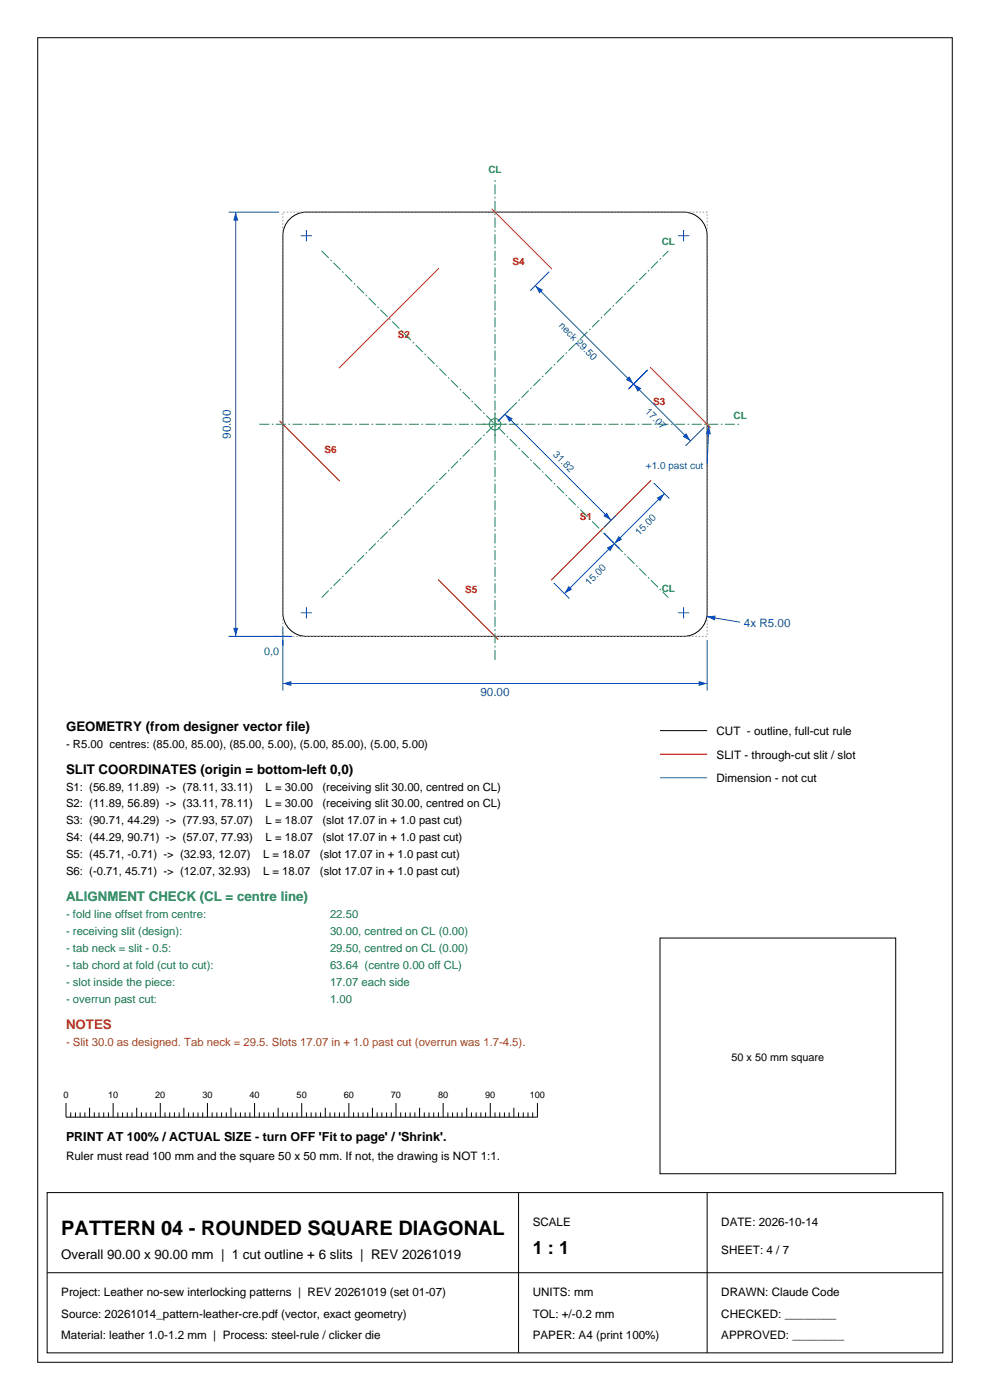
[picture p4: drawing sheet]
<svg xmlns="http://www.w3.org/2000/svg" width="210mm" height="297mm" viewBox="0 0 210 297" stroke-linecap="round" stroke-linejoin="round" font-family="sans-serif">
<defs><g id="words">
<text font-size="4.2" x="13" y="262">PATTERN 04 - ROUNDED SQUARE DIAGONAL</text>
<text font-size="3.9" x="113" y="266">1 : 1</text>
<g font-size="2.8">
<text x="14" y="155">GEOMETRY (from designer vector file)</text>
<text x="14" y="164.1">SLIT COORDINATES (origin = bottom-left 0,0)</text>
<text x="13" y="267">Overall 90.00 x 90.00 mm | 1 cut outline + 6 slits | REV 20261019</text>
</g>
<text font-size="2.8" fill="#1a7347" x="14" y="191.2">ALIGNMENT CHECK (CL = centre line)</text>
<text font-size="2.8" fill="#b34d0d" x="14" y="218.3">NOTES</text>
<text font-size="2.6" x="14" y="242">PRINT AT 100% / ACTUAL SIZE - turn OFF 'Fit to page' / 'Shrink'.</text>
<g font-size="2.5" fill="#0d4dbf">
<text x="49" y="93.1" transform="rotate(-90 49 93.1)">90.00</text>
<text x="157.8" y="133">4x R5.00</text>
<text x="101.9" y="147.6">90.00</text>
</g>
<g font-size="2.5">
<text x="152" y="156">CUT - outline, full-cut rule</text>
<text x="152" y="161">SLIT - through-cut slit / slot</text>
<text x="152" y="166">Dimension - not cut</text>
<text x="14" y="246">Ruler must read 100 mm and the square 50 x 50 mm. If not, the drawing is NOT 1:1.</text>
<text x="113" y="260">SCALE</text>
<text x="153" y="260">DATE: 2026-10-14</text>
<text x="153" y="266">SHEET: 4 / 7</text>
<text x="13" y="275">Project: Leather no-sew interlocking patterns | REV 20261019 (set 01-07)</text>
<text x="113" y="275">UNITS: mm</text>
<text x="153" y="275">DRAWN: Claude Code</text>
<text x="13" y="279.5">Source: 20261014_pattern-leather-cre.pdf (vector, exact geometry)</text>
<text x="113" y="279.5">TOL: +/-0.2 mm</text>
<text x="153" y="279.5">CHECKED: ________</text>
<text x="13" y="284">Material: leather 1.0-1.2 mm | Process: steel-rule / clicker die</text>
<text x="113" y="284">PAPER: A4 (print 100%)</text>
<text x="153" y="284">APPROVED: ________</text>
</g>
<g font-size="2.4">
<text x="14" y="158.6">- R5.00 centres: (85.00, 85.00), (85.00, 5.00), (5.00, 85.00), (5.00, 5.00)</text>
<text x="14" y="167.7">S1: (56.89, 11.89) -&gt; (78.11, 33.11)</text>
<text x="56.3" y="167.7">L = 30.00</text>
<text x="68.4" y="167.7">(receiving slit 30.00, centred on CL)</text>
<text x="14" y="171.3">S2: (11.89, 56.89) -&gt; (33.11, 78.11)</text>
<text x="56.3" y="171.3">L = 30.00</text>
<text x="68.4" y="171.3">(receiving slit 30.00, centred on CL)</text>
<text x="14" y="174.9">S3: (90.71, 44.29) -&gt; (77.93, 57.07)</text>
<text x="14" y="178.5">S4: (44.29, 90.71) -&gt; (57.07, 77.93)</text>
<text x="56.3" y="174.9">L = 18.07</text>
<text x="56.3" y="178.5">L = 18.07</text>
<text x="68.4" y="174.9">(slot 17.07 in + 1.0 past cut)</text>
<text x="68.4" y="178.5">(slot 17.07 in + 1.0 past cut)</text>
<text x="14" y="182.1">S5: (45.71, -0.71) -&gt; (32.93, 12.07)</text>
<text x="14" y="185.7">S6: (-0.71, 45.71) -&gt; (12.07, 32.93)</text>
<text x="55.8" y="182.1">L = 18.07</text>
<text x="55.8" y="185.7">L = 18.07</text>
<text x="67.9" y="182.1">(slot 17.07 in + 1.0 past cut)</text>
<text x="67.9" y="185.7">(slot 17.07 in + 1.0 past cut)</text>
</g>
<g font-size="2.4" fill="#1a7347">
<text x="14" y="194.8">- fold line offset from centre:</text>
<text x="70" y="194.8">22.50</text>
<text x="14" y="198.4">- receiving slit (design):</text>
<text x="14" y="202">- tab neck = slit - 0.5:</text>
<text x="70" y="198.4">30.00, centred on CL (0.00)</text>
<text x="70" y="202">29.50, centred on CL (0.00)</text>
<text x="14" y="205.6">- tab chord at fold (cut to cut):</text>
<text x="14" y="209.2">- slot inside the piece:</text>
<text x="70" y="205.6">63.64 (centre 0.00 off CL)</text>
<text x="70" y="209.2">17.07 each side</text>
<text x="14" y="212.8">- overrun past cut:</text>
<text x="70" y="212.8">1.00</text>
</g>
<text font-size="2.4" fill="#b34d0d" x="14" y="221.9">- Slit 30.0 as designed. Tab neck = 29.5. Slots 17.07 in + 1.0 past cut (overrun was 1.7-4.5).</text>
<text font-size="2.3" fill="#0d4dbf" x="56" y="139">0,0</text>
<text font-size="2.3" x="155.2" y="225">50 x 50 mm square</text>
<g font-size="2.1" fill="#1a8c59">
<text x="103.6" y="36.8">CL</text>
<text x="140.4" y="52">CL</text>
<text x="155.6" y="88.8">CL</text>
<text x="140.4" y="125.6">CL</text>
</g>
<g font-size="2.1" fill="#e60000">
<text x="108.7" y="56.1">S4</text>
<text x="84.4" y="71.7">S2</text>
<text x="138.6" y="86">S3</text>
<text x="68.8" y="96">S6</text>
<text x="123" y="110.3">S1</text>
<text x="98.7" y="125.9">S5</text>
</g>
<g font-size="2.1" fill="#0d4dbf">
<text x="118.5" y="69.2" transform="rotate(45 118.5 69.2)">neck 29.50</text>
<text x="136.7" y="87.5" transform="rotate(45 136.7 87.5)">17.07</text>
<text x="117.2" y="96.5" transform="rotate(45 117.2 96.5)">31.82</text>
<text x="137" y="99.5">+1.0 past cut</text>
<text x="135.6" y="113.7" transform="rotate(-45 135.6 113.7)">15.00</text>
<text x="125" y="124.3" transform="rotate(-45 125 124.3)">15.00</text>
</g>
<g font-size="1.9">
<text x="13.5" y="233">0</text>
<text x="22.9" y="233">10</text>
<text x="32.9" y="233">20</text>
<text x="42.9" y="233">30</text>
<text x="52.9" y="233">40</text>
<text x="62.9" y="233">50</text>
<text x="72.9" y="233">60</text>
<text x="82.9" y="233">70</text>
<text x="92.9" y="233">80</text>
<text x="102.9" y="233">90</text>
<text x="112.4" y="233">100</text>
</g>
</g></defs>
<path d="M8 8h194v281h-194zM61.8 46.2a5 5 0 0 1 3.2-1.2h80a5 5 0 0 1 5 5v80a5 5 0 0 1-5 5h-80a5 5 0 0 1-5-5v-80a5 5 0 0 1 1.8-3.8zM10 253h190v34h-190zM110 253v34M150 253v34M10 270h190" fill="none" stroke="#000" stroke-width=".21"/>
<path d="M93.1 56.9l-21.2 21.2M104.3 44.3l12.8 12.8M137.9 77.9l12.8 12.8M59.3 89.3l12.8 12.8M138.1 101.9l-21.2 21.2M92.9 122.9l12.8 12.8" fill="none" stroke="#e60000" stroke-width=".21"/>
<path d="M60 45h90v90h-90z" fill="none" stroke="#999" stroke-width=".21" stroke-dasharray=".4 .4" stroke-linecap="butt"/>
<path d="M60 135.8v10.7M150 135.8v10.7M60 145h90" fill="none" stroke="#0d4dbf" stroke-width=".21"/>
<g fill="#0d4dbf">
<path d="M60 145l1.8-.5v1z"/>
<path d="M148.2 144.5l1.8 .5-1.8 .5z"/>
</g>
<path d="M48.5 45h10.7M50 45v90M48.5 135h10.7" fill="none" stroke="#0d4dbf" stroke-width=".21"/>
<g fill="#0d4dbf">
<path d="M49.5 133.2h1l-.5 1.8z"/>
<path d="M50 45l.5 1.8h-1z"/>
</g>
<path d="M128.1 113.1l3.3 3.3M130.3 115.3l-10.6 10.6M58 135h4M60 133v4M117.5 123.7l3.3 3.3" fill="none" stroke="#0d4dbf" stroke-width=".21"/>
<path d="M68.2 53.2l73.6 73.6M55 90h102M68.2 126.8l73.6-73.6M105 140v-102" fill="none" stroke="#1a8c59" stroke-width=".21" stroke-dasharray="2.1 .5 .4 .5" stroke-linecap="butt"/>
<g fill="none" stroke="#1a8c59" stroke-width=".21">
<path d="M102.5 90h5M105 87.5v5"/>
<circle cx="105" cy="90" r="1.2"/>
</g>
<g fill="#0d4dbf">
<path d="M120.6 124.3l.8 .7-1.7 .9z"/>
<path d="M128.7 116.2l1.6-.9-.9 1.7z"/>
</g>
<path d="M128.1 113.1l3.3 3.3M138.7 102.5l3.3 3.3M140.9 104.7l-10.6 10.6" fill="none" stroke="#0d4dbf" stroke-width=".21"/>
<g fill="#0d4dbf">
<path d="M131.2 113.7l.8 .7-1.7 .9z"/>
<path d="M139.3 105.6l1.6-.9-.9 1.7z"/>
</g>
<path d="M107.1 87.9l22.5 22.5M108.2 86.8l-2.6 2.6M130.7 109.3l-2.6 2.6" fill="none" stroke="#0d4dbf" stroke-width=".21"/>
<g fill="#0d4dbf">
<path d="M107.1 87.9l1.7 .9-.8 .7z"/>
<path d="M128 109.5l.7-.8 .9 1.7z"/>
</g>
<path d="M116.5 57.6l-4 4.1M113.5 60.6l20.9 20.9M137.4 78.5l-4.1 4" fill="none" stroke="#0d4dbf" stroke-width=".21"/>
<g fill="#0d4dbf">
<path d="M113.5 60.6l1.7 .9-.8 .8z"/>
<path d="M132.7 80.6l.8-.8 .9 1.7z"/>
</g>
<path d="M137.4 78.5l-4.1 4M134.4 81.5l12.1 12M149.4 90.6l-4 4" fill="none" stroke="#0d4dbf" stroke-width=".21"/>
<g fill="#0d4dbf">
<path d="M134.4 81.5l1.6 .9-.7 .7z"/>
<path d="M145.6 91.9l.9 1.6-1.7-.9z"/>
</g>
<path d="M150.4 90.4l-.4 8.1" fill="none" stroke="#0d4dbf" stroke-width=".21"/>
<path d="M150.4 90.4l.4 1.8-1.1-.1z" fill="#0d4dbf"/>
<path d="M63.8 50h2.4M65 48.8v2.4M143.8 50h2.4M145 48.8v2.4M63.8 130h2.4M65 128.8v2.4M143.8 130h2.4M145 128.8v2.4M149.9 130.8l7.1 1.2" fill="none" stroke="#0d4dbf" stroke-width=".21"/>
<path d="M149.9 130.8l1.9-.2-.2 1z" fill="#0d4dbf"/>
<g fill="none" stroke="#000" stroke-width=".21">
<path d="M140 155h10M140 199h50v50h-50zM14 234v3h100v-3M15 236v1M16 236v1M17 236v1M18 236v1M19 235v2M20 236v1M21 236v1M22 236v1M23 236v1"/>
<path d="M24 234v3M25 236v1M26 236v1M27 236v1M28 236v1M29 235v2M30 236v1M31 236v1M32 236v1M33 236v1M34 234v3M35 236v1"/>
<path d="M36 236v1M37 236v1M38 236v1M39 235v2M40 236v1M41 236v1M42 236v1M43 236v1M44 234v3M45 236v1M46 236v1M47 236v1"/>
<path d="M48 236v1M49 235v2M50 236v1M51 236v1M52 236v1M53 236v1M54 234v3M55 236v1M56 236v1M57 236v1M58 236v1M59 235v2"/>
<path d="M60 236v1M61 236v1M62 236v1M63 236v1M64 234v3M65 236v1M66 236v1M67 236v1M68 236v1M69 235v2M70 236v1M71 236v1"/>
<path d="M72 236v1M73 236v1M74 234v3M75 236v1M76 236v1M77 236v1M78 236v1M79 235v2M80 236v1M81 236v1M82 236v1M83 236v1"/>
<path d="M84 234v3M85 236v1M86 236v1M87 236v1M88 236v1M89 235v2M90 236v1M91 236v1M92 236v1M93 236v1M94 234v3M95 236v1"/>
<path d="M96 236v1M97 236v1M98 236v1M99 235v2M100 236v1M101 236v1M102 236v1M103 236v1M104 234v3M105 236v1M106 236v1M107 236v1"/>
<path d="M108 236v1M109 235v2M110 236v1M111 236v1M112 236v1M113 236v1"/>
</g>
<path d="M140 160h10" fill="none" stroke="#e60000" stroke-width=".21"/>
<path d="M140 165h10" fill="none" stroke="#0d4dbf" stroke-width=".21"/>
<use href="#words"/>
</svg>
